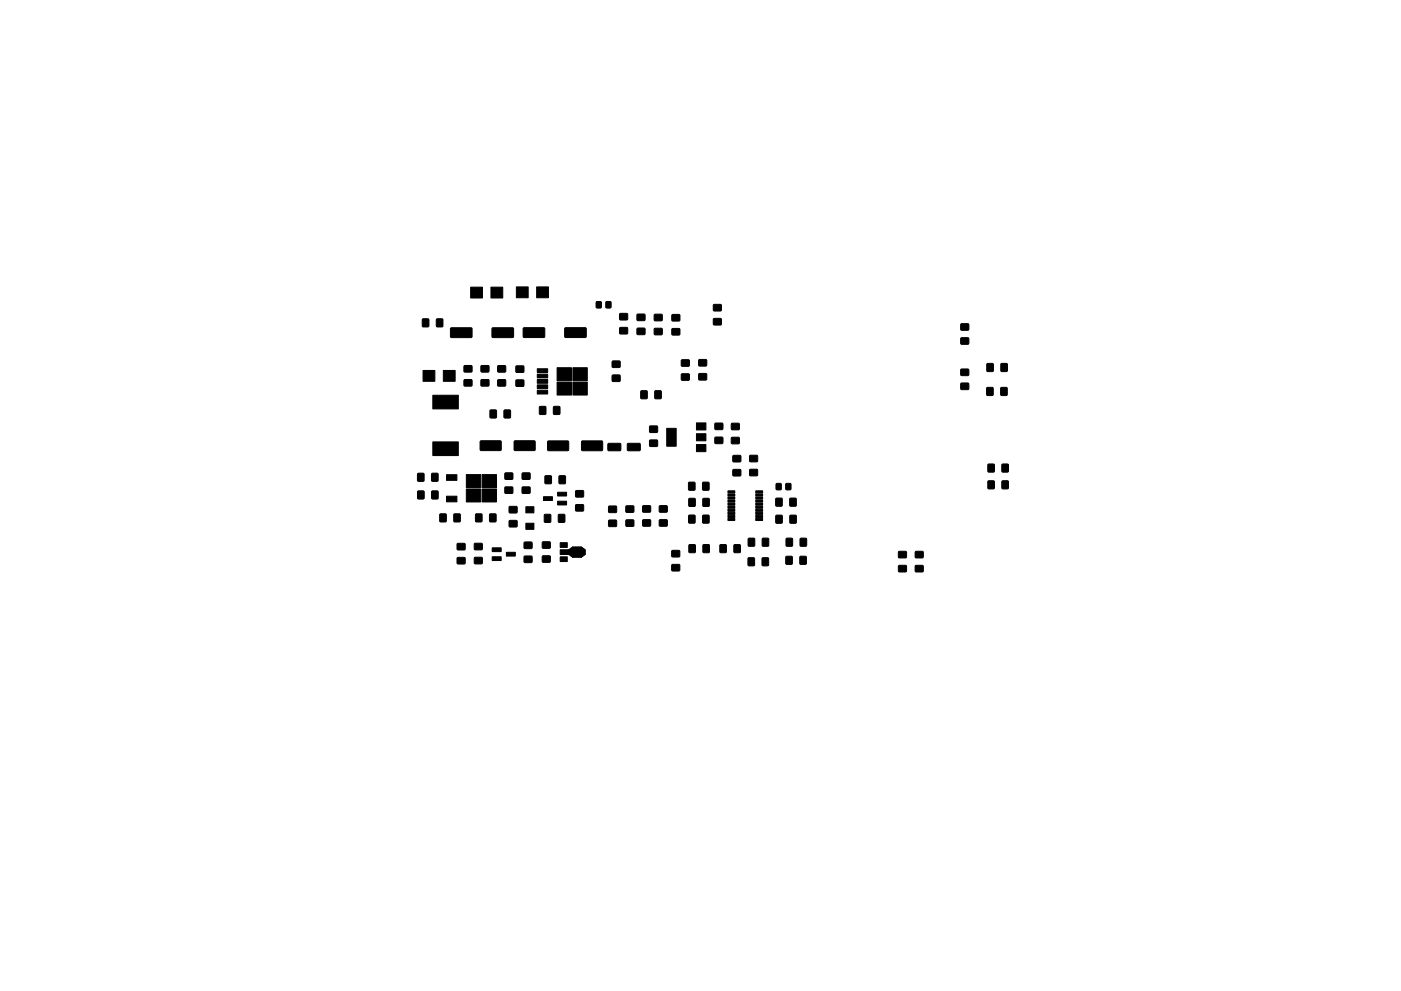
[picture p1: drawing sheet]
<svg xmlns="http://www.w3.org/2000/svg" width="297mm" height="210mm" viewBox="0 0 297 210" stroke-linecap="round" stroke-linejoin="round" font-family="sans-serif">
<g fill="#000" stroke="#000" stroke-width=".21">
<path d="M89.6 67.7h1.3v1.6h-1.3zM92.6 67.7h1.3l-.1 1.6h-1.2zM95.6 69.6l4.3-.1 .2 .3v1.7l-.3 .1h-4.1l-.2-.2zM98.4 77.6h1.6v1.3h-1.6zM102 77.6h1.6v1.3h-1.6zM99.8 60.9h2.5v2.3h-2.5zM104.4 69.6l4.3-.1 .2 .3v1.7l-.3 .1h-4.1l-.2-.2zM105.6 77.6h1.5l.1 1.3h-1.6zM104.1 60.9h2.5v2.3h-2.5zM109.4 77.7h1.6v1.2l-1.6 .1zM111 69.6l4.4-.1 .1 .2v1.8l-.2 .1h-4.2l-.2-.2zM109.5 60.9h2.5v2.3h-2.5z"/>
<path d="M113.9 79.4h2.2v.8h-2.2zM113.9 78.2h2.2v.8h-2.2zM113.8 60.9h2.5v2.3h-2.5zM118.1 78h3.1v2.8h-3.1zM119.8 69.6l4.4-.1 .1 .2v1.8l-.2 .1h-4.2l-.2-.2zM121.5 78h3v2.8h-3zM126.4 64l1.1 .1-.1 1.2h-1zM128.5 64l1 .1v1.2h-1zM129.8 79.6h1.6l.1 1.3h-1.7zM129.8 76.6h1.6l.1 1.3h-1.7zM131.4 69.5h1.6v1.3h-1.6zM131.4 66.5h1.6v1.3h-1.6z"/>
<path d="M135.1 66.7h1.6v1.2l-1.6 .1zM135.1 69.7l1.6-.1v1.3l-1.6 .1zM138.8 66.7h1.5l.1 1.3h-1.6zM138.8 69.7h1.5l.1 1.3h-1.6zM142.5 69.8l1.6-.1v1.3h-1.6zM142.5 66.8h1.6v1.2l-1.6 .1zM144.5 79.4l1.6-.1v1.3l-1.6 .1zM144.5 76.4h1.6v1.2l-1.6 .1zM148.2 79.3h1.6v1.3h-1.6zM148.2 76.3h1.6v1.3h-1.6zM151.3 64.6h1.6v1.3h-1.6zM151.3 67.6h1.6v1.3h-1.6z"/>
<path d="M203.7 68.7h1.6l.1 1.3h-1.6zM203.7 71.7h1.6l.1 1.3h-1.6zM203.7 78.3h1.6l.1 1.3h-1.6zM209.3 77.2h1.3l-.1 1.6h-1.2zM212.3 77.2h1.2v1.6h-1.3zM89.7 78.6h2.5v2.3h-2.5zM94 78.6h2.5v2.3h-2.5zM91.8 83.9h5.4v2.9h-5.4zM91.8 93.8h5.4v2.9h-5.4zM98.4 80.6h1.6v1.2l-1.6 .1zM101.9 93.6l4.2-.1 .2 .2v1.8l-.3 .1h-4.1l-.1-.2zM102 80.6h1.6v1.2l-1.6 .1z"/>
<path d="M103.9 87h1.3v1.6h-1.3zM105.6 80.6h1.5l.1 1.3h-1.6zM106.9 87h1.3v1.6h-1.3zM109.1 93.6l4.2-.1 .2 .2v1.8l-.3 .1h-4.1l-.1-.2zM109.4 80.6h1.6v1.3h-1.6zM113.9 82.8h2.2v.8h-2.2zM113.9 81.7h2.2v.8h-2.2zM113.9 80.5h2.2v.8h-2.2zM114.4 86.3h1.3v1.6h-1.3zM116.2 93.6h4.2l.2 .2v1.7l-.3 .1h-4.1l-.1-.2zM117.4 86.3h1.3l-.1 1.6h-1.2zM118.1 81.1h3.1v2.7h-3.1z"/>
<path d="M121.5 81.1h3v2.7h-3zM123.4 93.6h4.2l.2 .2v1.7l-.3 .1h-4.1l-.1-.2zM128.9 94.1h2.6l.1 .2v1.2l-.2 .1h-2.4l-.1-.2zM133.1 94.1h2.5l.2 .2-.1 1.2-.2 .1h-2.4l-.1-.2zM135.9 82.9l1.3 .1v1.6l-1.3-.1zM137.8 90.4h1.6v1.3h-1.6zM137.8 93.4h1.6v1.3h-1.6zM138.9 82.9l1.3 .1-.1 1.6-1.2-.1zM141.4 90.9h2v3.8h-2zM147.7 92h2v1.5h-2zM147.7 94.3h2v1.5h-2zM147.7 89.7h2v1.5h-2z"/>
<path d="M151.6 92.8h1.6v1.3h-1.6zM151.6 89.8h1.6v1.3h-1.6zM155.1 89.9l1.6-.1v1.3h-1.6zM155.1 92.8h1.6v1.3h-1.6zM155.4 99.6h1.6v1.3h-1.6zM155.4 96.7h1.6v1.2l-1.6 .1zM159 99.6h1.6v1.3h-1.6zM159 96.6h1.6v1.3h-1.6zM203.7 81.3h1.6l.1 1.3h-1.6zM209.2 82.3h1.3v1.6l-1.3-.1zM209.5 98.5h1.3v1.6h-1.3zM212.2 82.3h1.3v1.6l-1.3-.1z"/>
<path d="M212.5 98.5h1.3l-.1 1.6h-1.2zM88.6 100.5h1.3l-.1 1.6-1.2-.1zM88.6 104.2h1.3l-.1 1.6h-1.2zM91.6 100.5h1.2v1.6l-1.3-.1zM91.6 104.2h1.3l-.1 1.6h-1.3zM93.3 109.1h1.3l-.1 1.6h-1.2zM94.7 105.3h2.2v1.2h-2.2zM94.7 100.7h2.2v1.2h-2.2zM96.3 109.1h1.3l-.1 1.6h-1.3zM97 115.3h1.5l.1 1.3h-1.6zM97 118.3h1.5l.1 1.3h-1.6zM98.9 103.7h3v2.8h-3z"/>
<path d="M98.9 100.7h3v2.7h-3zM100.6 115.3h1.6v1.3h-1.6zM100.6 118.3h1.6v1.3h-1.6zM100.9 109.1h1.3l-.1 1.6h-1.2zM102.2 100.7h3.1v2.7h-3.1zM102.2 103.7h3.1v2.8h-3.1zM103.8 109.1h1.3v1.6h-1.3zM104.4 116.2h1.9v.8h-1.9zM104.4 118.1h1.9v.8h-1.9zM107.1 100.4h1.6v1.2l-1.6 .1zM107.1 103.4l1.6-.1v1.3l-1.6 .1zM107.4 117.2h1.9v.8h-1.9z"/>
<path d="M108 110.5h1.6v1.2l-1.6 .1zM108 107.5h1.6v1.3h-1.6zM110.7 103.4l1.6-.1 .1 1.3-1.6 .1zM110.7 100.4h1.6l.1 1.2-1.6 .1zM111.2 115.1l1.5-.1 .1 1.3h-1.6zM111.2 118h1.5l.1 1.3h-1.6zM111.5 111h1.7v1.3h-1.7zM111.5 107.5h1.7v1.3h-1.7zM115 115h1.6v1.3h-1.6zM115 118h1.6v1.2l-1.6 .1zM115.5 109.2h1.2v1.6h-1.3zM115.6 101h1.3l-.1 1.6h-1.2z"/>
<path d="M115.2 105.4h1.9v.8h-1.9zM118.4 109.2h1.3v1.6h-1.3zM118.6 101h1.3l-.1 1.6h-1.3zM118.8 116.6h1.8v1h-1.8zM118.8 118.1h1.5v1h-1.5zM118.8 115.1h1.5v1h-1.5zM118.2 104.4h1.9v.8h-1.9zM118.2 106.3h1.9v.8h-1.9zM121.4 116h1.9v2.2h-1.9zM120.4 116.7l1-.7v2.2l-1-.7zM122.1 104.1h1.6v1.3h-1.6zM122.1 107.1h1.6v1.3h-1.6z"/>
<path d="M123.2 116l.9 .6v1l-.9 .6zM129.1 110.4h1.6v1.3h-1.6zM129.1 107.4h1.6v1.3h-1.6zM132.7 107.4h1.6l.1 1.2-1.6 .1zM132.7 110.3h1.6l.1 1.3h-1.6zM136.3 110.3h1.6v1.3h-1.6zM136.3 107.3h1.6v1.3h-1.6zM139.8 107.3h1.6v1.3h-1.6zM139.8 110.3h1.6v1.3h-1.6zM142.5 119.8h1.6v1.3h-1.6zM142.5 116.8h1.6v1.3h-1.6zM146 102.4h1.3v1.6l-1.3-.1z"/>
<path d="M146 109.3l1.3 .1v1.6l-1.3-.1zM146.1 105.8h1.3l-.1 1.6h-1.2zM146.1 115.6h1.3v1.6h-1.3zM149 102.4h1.3v1.6l-1.3-.1zM149 109.3l1.3 .1v1.6l-1.3-.1zM149.1 105.8h1.3l-.1 1.6h-1.3zM149.1 115.6h1.3l-.1 1.6h-1.2zM152.7 115.6h1.3l-.1 1.6h-1.2zM154.3 110h1.5v.4h-1.5zM154.3 109.3h1.5v.5h-1.5zM154.3 108.7h1.5v.4h-1.5zM154.3 108h1.5v.5h-1.5z"/>
<path d="M154.3 107.4h1.5v.4h-1.5zM154.3 106.7h1.5v.5h-1.5zM154.3 106.1h1.5v.4h-1.5zM154.3 105.4h1.5v.5h-1.5zM154.3 104.8h1.5v.4h-1.5zM154.3 104.1h1.5v.5h-1.5zM155.6 115.6h1.3v1.6h-1.3zM158.6 118.4h1.3v1.6h-1.3zM158.7 114.2l1.3 .1-.1 1.6-1.2-.1zM160.2 104.1h1.5v.5h-1.5zM160.2 104.8h1.5v.4h-1.5zM160.2 105.4h1.5v.5h-1.5z"/>
<path d="M160.2 106.1h1.5v.4h-1.5zM160.2 106.7h1.5v.5h-1.5zM160.2 107.4h1.5v.4h-1.5zM160.2 108h1.5v.5h-1.5zM160.2 108.7h1.5v.4h-1.5zM160.2 109.3h1.5v.5h-1.5zM160.2 110h1.5v.4h-1.5zM161.6 118.4h1.3v1.6h-1.3zM161.7 114.2l1.2 .1v1.6l-1.3-.1zM164.5 105.7l1.3 .1v1.6l-1.3-.1zM164.5 109.4h1.3v1.6l-1.3-.1zM164.6 102.6h1v1.3h-1z"/>
<path d="M166.6 102.6h1.1l-.1 1.3h-1zM166.7 118.1h1.2v1.6h-1.3zM166.7 114.2l1.3 .1v1.6l-1.3-.1zM167.5 105.7l1.3 .1v1.6l-1.3-.1zM167.5 109.4h1.3v1.6l-1.3-.1zM169.6 118.1h1.3v1.6h-1.3zM169.7 114.2l1.3 .1-.1 1.6-1.2-.1zM190.5 117h1.6l.1 1.3h-1.6zM190.5 120h1.6l.1 1.3h-1.6zM194.1 117h1.6v1.3h-1.6zM194.1 120h1.6v1.3h-1.6zM209.5 102.1h1.3v1.6l-1.3-.1z"/>
<path d="M212.5 102.1h1.3l-.1 1.6-1.2-.1z"/>
</g>
</svg>
